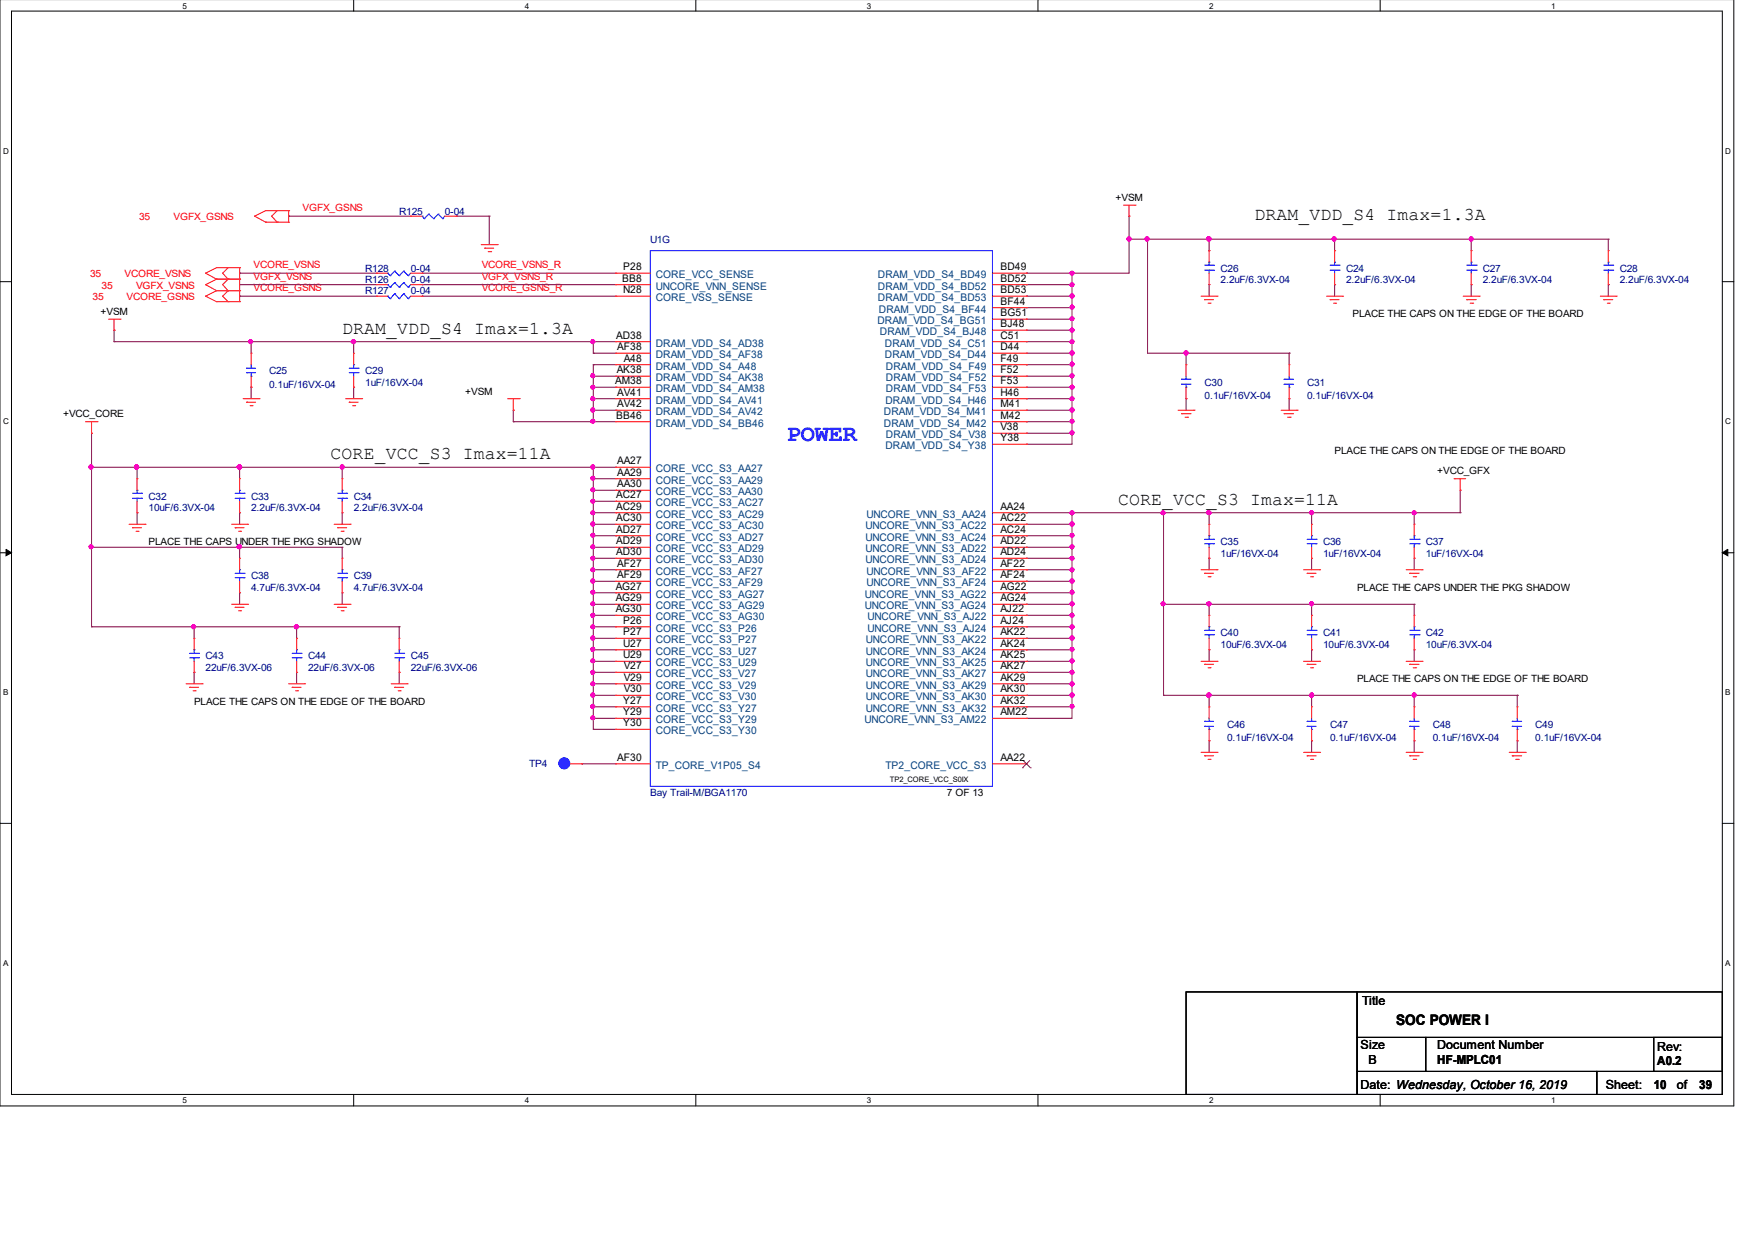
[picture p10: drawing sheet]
<svg xmlns="http://www.w3.org/2000/svg" width="297mm" height="210mm" viewBox="0 0 297 210" stroke-linecap="round" stroke-linejoin="round" font-family="sans-serif">
<defs><g id="words">
<text font-size="4" fill="#00f" x="133.2" y="74.7">POWER</text>
<g font-size="3">
<text x="212.3" y="37.2">DRAM_VDD_S4 Imax=1.3A</text>
<text x="57.9" y="56.5">DRAM_VDD_S4 Imax=1.3A</text>
<text x="56" y="77.7">CORE_VCC_S3 Imax=11A</text>
<text x="189.2" y="85.4">CORE_VCC_S3 Imax=11A</text>
</g>
<text font-size="2.5" x="236.3" y="173.5">SOC POWER I</text>
<g font-size="2.1">
<text x="230.5" y="170.2">Title</text>
<text x="230.3" y="177.6">Size</text>
<text x="243.2" y="177.6">Document Number</text>
<text x="280.5" y="178">Rev:</text>
<text x="230.3" y="184.3">Date: Wednesday, October 16, 2019</text>
<text x="231.6" y="180.1">B</text>
<text x="243.2" y="180.2">HF-MPLC01</text>
<text x="271.8" y="184.3">Sheet:</text>
<text x="279.9" y="184.4">10</text>
<text x="280.5" y="180.4">A0.2</text>
<text x="283.8" y="184.3">of</text>
<text x="287.6" y="184.4">39</text>
</g>
<g font-size="1.8">
<text x="105.3" y="47.7">BB8</text>
<text x="105.5" y="45.7">P28</text>
<text x="169.3" y="45.7">BD49</text>
<text x="169.3" y="47.7">BD52</text>
<text x="105.5" y="49.6">N28</text>
<text x="169.3" y="49.6">BD53</text>
<text x="169.3" y="51.6">BF44</text>
<text x="169.3" y="53.5">BG51</text>
<text x="104.3" y="57.3">AD38</text>
<text x="104.5" y="59.3">AF38</text>
<text x="169.3" y="55.4">BJ48</text>
<text x="169.3" y="57.3">C51</text>
<text x="169.3" y="59.3">D44</text>
<text x="104.1" y="65">AM38</text>
<text x="104.4" y="63.2">AK38</text>
<text x="105.6" y="61.2">A48</text>
<text x="169.3" y="61.2">F49</text>
<text x="169.3" y="63.2">F52</text>
<text x="169.3" y="65">F53</text>
<text x="104.3" y="70.9">BB46</text>
<text x="104.5" y="67">AV41</text>
<text x="104.5" y="68.9">AV42</text>
<text x="169.3" y="67">H46</text>
<text x="169.3" y="68.9">M41</text>
<text x="169.3" y="70.9">M42</text>
<text x="169.3" y="72.8">V38</text>
<text x="169.3" y="74.7">Y38</text>
<text x="104.5" y="78.6">AA27</text>
<text x="104.5" y="80.5">AA29</text>
<text x="104.5" y="82.5">AA30</text>
<text x="104.3" y="84.3">AC27</text>
<text x="104.3" y="86.3">AC29</text>
<text x="104.3" y="88.2">AC30</text>
<text x="169.3" y="86.3">AA24</text>
<text x="169.3" y="88.2">AC22</text>
<text x="104.3" y="90.2">AD27</text>
<text x="104.3" y="92.1">AD29</text>
<text x="104.3" y="94">AD30</text>
<text x="104.5" y="95.9">AF27</text>
<text x="169.3" y="92.1">AD22</text>
<text x="169.3" y="94">AD24</text>
<text x="169.3" y="95.9">AF22</text>
<text x="169.3" y="90.2">AC24</text>
<text x="104.2" y="99.8">AG27</text>
<text x="104.2" y="101.8">AG29</text>
<text x="104.5" y="97.9">AF29</text>
<text x="169.3" y="97.9">AF24</text>
<text x="169.3" y="99.8">AG22</text>
<text x="169.3" y="101.8">AG24</text>
<text x="104.2" y="103.6">AG30</text>
<text x="105.5" y="105.6">P26</text>
<text x="105.5" y="107.5">P27</text>
<text x="169.3" y="103.6">AJ22</text>
<text x="169.3" y="105.6">AJ24</text>
<text x="169.3" y="107.5">AK22</text>
<text x="105.5" y="109.5">U27</text>
<text x="105.5" y="111.4">U29</text>
<text x="105.6" y="113.3">V27</text>
<text x="169.3" y="109.5">AK24</text>
<text x="169.3" y="111.4">AK25</text>
<text x="169.3" y="113.3">AK27</text>
<text x="105.5" y="119.1">Y27</text>
<text x="105.6" y="115.2">V29</text>
<text x="105.6" y="117.2">V30</text>
<text x="169.3" y="115.2">AK29</text>
<text x="169.3" y="117.2">AK30</text>
<text x="169.3" y="119.1">AK32</text>
<text x="105.5" y="121.1">Y29</text>
<text x="105.5" y="123">Y30</text>
<text x="169.3" y="121.1">AM22</text>
<text x="104.5" y="128.8">AF30</text>
<text x="169.3" y="128.8">AA22</text>
</g>
<g font-size="1.8" fill="#004080">
<text x="111" y="47.1">CORE_VCC_SENSE</text>
<text x="148.6" y="47.1">DRAM_VDD_S4_BD49</text>
<text x="111" y="51">CORE_VSS_SENSE</text>
<text x="111" y="49">UNCORE_VNN_SENSE</text>
<text x="148.6" y="49">DRAM_VDD_S4_BD52</text>
<text x="148.6" y="51">DRAM_VDD_S4_BD53</text>
<text x="148.8" y="52.9">DRAM_VDD_S4_BF44</text>
<text x="111" y="58.7">DRAM_VDD_S4_AD38</text>
<text x="148.5" y="54.9">DRAM_VDD_S4_BG51</text>
<text x="148.9" y="56.7">DRAM_VDD_S4_BJ48</text>
<text x="149.8" y="58.7">DRAM_VDD_S4_C51</text>
<text x="111" y="62.6">DRAM_VDD_S4_A48</text>
<text x="111" y="60.6">DRAM_VDD_S4_AF38</text>
<text x="111" y="64.5">DRAM_VDD_S4_AK38</text>
<text x="149.8" y="60.6">DRAM_VDD_S4_D44</text>
<text x="149.9" y="62.6">DRAM_VDD_S4_F49</text>
<text x="149.9" y="64.5">DRAM_VDD_S4_F52</text>
<text x="111" y="66.4">DRAM_VDD_S4_AM38</text>
<text x="111" y="68.3">DRAM_VDD_S4_AV41</text>
<text x="111" y="70.3">DRAM_VDD_S4_AV42</text>
<text x="149.6" y="70.3">DRAM_VDD_S4_M41</text>
<text x="149.9" y="68.3">DRAM_VDD_S4_H46</text>
<text x="149.9" y="66.4">DRAM_VDD_S4_F53</text>
<text x="111" y="72.2">DRAM_VDD_S4_BB46</text>
<text x="149.6" y="72.2">DRAM_VDD_S4_M42</text>
<text x="149.9" y="76">DRAM_VDD_S4_Y38</text>
<text x="149.9" y="74.2">DRAM_VDD_S4_V38</text>
<text x="111" y="79.9">CORE_VCC_S3_AA27</text>
<text x="111" y="81.9">CORE_VCC_S3_AA29</text>
<text x="111" y="83.8">CORE_VCC_S3_AA30</text>
<text x="111" y="85.7">CORE_VCC_S3_AC27</text>
<text x="111" y="87.6">CORE_VCC_S3_AC29</text>
<text x="111" y="89.6">CORE_VCC_S3_AC30</text>
<text x="146.5" y="89.6">UNCORE_VNN_S3_AC22</text>
<text x="146.6" y="87.6">UNCORE_VNN_S3_AA24</text>
<text x="111" y="91.5">CORE_VCC_S3_AD27</text>
<text x="111" y="93.5">CORE_VCC_S3_AD29</text>
<text x="111" y="95.3">CORE_VCC_S3_AD30</text>
<text x="146.5" y="93.5">UNCORE_VNN_S3_AD22</text>
<text x="146.5" y="95.3">UNCORE_VNN_S3_AD24</text>
<text x="146.5" y="91.5">UNCORE_VNN_S3_AC24</text>
<text x="111" y="97.3">CORE_VCC_S3_AF27</text>
<text x="111" y="99.2">CORE_VCC_S3_AF29</text>
<text x="111" y="101.2">CORE_VCC_S3_AG27</text>
<text x="146.4" y="101.2">UNCORE_VNN_S3_AG22</text>
<text x="146.6" y="97.3">UNCORE_VNN_S3_AF22</text>
<text x="146.6" y="99.2">UNCORE_VNN_S3_AF24</text>
<text x="111" y="103.1">CORE_VCC_S3_AG29</text>
<text x="111" y="105">CORE_VCC_S3_AG30</text>
<text x="111" y="106.9">CORE_VCC_S3_P26</text>
<text x="146.4" y="103.1">UNCORE_VNN_S3_AG24</text>
<text x="146.8" y="105">UNCORE_VNN_S3_AJ22</text>
<text x="146.8" y="106.9">UNCORE_VNN_S3_AJ24</text>
<text x="111" y="108.9">CORE_VCC_S3_P27</text>
<text x="111" y="110.8">CORE_VCC_S3_U27</text>
<text x="111" y="112.8">CORE_VCC_S3_U29</text>
<text x="146.6" y="108.9">UNCORE_VNN_S3_AK22</text>
<text x="146.6" y="110.8">UNCORE_VNN_S3_AK24</text>
<text x="146.6" y="112.8">UNCORE_VNN_S3_AK25</text>
<text x="111" y="114.7">CORE_VCC_S3_V27</text>
<text x="111" y="116.6">CORE_VCC_S3_V29</text>
<text x="111" y="118.5">CORE_VCC_S3_V30</text>
<text x="146.6" y="114.7">UNCORE_VNN_S3_AK27</text>
<text x="146.6" y="116.6">UNCORE_VNN_S3_AK29</text>
<text x="146.6" y="118.5">UNCORE_VNN_S3_AK30</text>
<text x="111" y="120.5">CORE_VCC_S3_Y27</text>
<text x="111" y="122.4">CORE_VCC_S3_Y29</text>
<text x="111" y="124.3">CORE_VCC_S3_Y30</text>
<text x="146.3" y="122.4">UNCORE_VNN_S3_AM22</text>
<text x="146.6" y="120.5">UNCORE_VNN_S3_AK32</text>
<text x="111" y="130.1">TP_CORE_V1P05_S4</text>
<text x="149.9" y="130.1">TP2_CORE_VCC_S3</text>
</g>
<g font-size="1.7" fill="#f00">
<text x="51.2" y="35.7">VGFX_GSNS</text>
<text x="23.5" y="37.3">35</text>
<text x="29.4" y="37.3">VGFX_GSNS</text>
<text x="15.2" y="46.9">35</text>
<text x="21.1" y="46.9">VCORE_VSNS</text>
<text x="42.9" y="45.4">VCORE_VSNS</text>
<text x="42.9" y="47.3">VGFX_VSNS</text>
<text x="81.5" y="45.4">VCORE_VSNS_R</text>
<text x="81.5" y="47.3">VGFX_VSNS_R</text>
<text x="15.7" y="50.8">35</text>
<text x="17.2" y="48.9">35</text>
<text x="21.4" y="50.8">VCORE_GSNS</text>
<text x="23" y="48.9">VGFX_VSNS</text>
<text x="42.9" y="49.3">VCORE_GSNS</text>
<text x="81.5" y="49.3">VCORE_GSNS_R</text>
</g>
<g font-size="1.7">
<text x="188.8" y="34">+VSM</text>
<text x="17" y="53.3">+VSM</text>
<text x="228.9" y="53.7">PLACE THE CAPS ON THE EDGE OF THE BOARD</text>
<text x="10.7" y="70.6">+VCC_CORE</text>
<text x="78.7" y="66.8">+VSM</text>
<text x="225.9" y="76.8">PLACE THE CAPS ON THE EDGE OF THE BOARD</text>
<text x="243.2" y="80.3">+VCC_GFX</text>
<text x="25.1" y="92.3">PLACE THE CAPS UNDER THE PKG SHADOW</text>
<text x="229.7" y="100">PLACE THE CAPS UNDER THE PKG SHADOW</text>
<text x="32.9" y="119.3">PLACE THE CAPS ON THE EDGE OF THE BOARD</text>
<text x="229.7" y="115.4">PLACE THE CAPS ON THE EDGE OF THE BOARD</text>
<text x="160.3" y="134.7">7 OF 13</text>
</g>
<g font-size="1.7" fill="#000080">
<text x="67.6" y="36.3">R125</text>
<text x="75.3" y="36.3">0-04</text>
<text x="110.1" y="41.2">U1G</text>
<text x="61.8" y="46">R128</text>
<text x="61.8" y="47.9">R126</text>
<text x="69.5" y="46">0-04</text>
<text x="69.5" y="47.9">0-04</text>
<text x="206.6" y="46">C26</text>
<text x="206.6" y="47.9">2.2uF/6.3VX-04</text>
<text x="227.8" y="46">C24</text>
<text x="227.8" y="47.9">2.2uF/6.3VX-04</text>
<text x="251" y="46">C27</text>
<text x="251" y="47.9">2.2uF/6.3VX-04</text>
<text x="274.2" y="46">C28</text>
<text x="274.2" y="47.9">2.2uF/6.3VX-04</text>
<text x="61.8" y="49.8">R127</text>
<text x="69.5" y="49.8">0-04</text>
<text x="45.6" y="63.3">C25</text>
<text x="45.6" y="65.6">0.1uF/16VX-04</text>
<text x="61.8" y="63.3">C29</text>
<text x="61.8" y="65.3">1uF/16VX-04</text>
<text x="203.9" y="65.3">C30</text>
<text x="221.2" y="65.3">C31</text>
<text x="203.9" y="67.6">0.1uF/16VX-04</text>
<text x="221.2" y="67.6">0.1uF/16VX-04</text>
<text x="25.1" y="84.6">C32</text>
<text x="25.1" y="86.5">10uF/6.3VX-04</text>
<text x="42.5" y="84.6">C33</text>
<text x="42.5" y="86.5">2.2uF/6.3VX-04</text>
<text x="59.9" y="84.6">C34</text>
<text x="59.9" y="86.5">2.2uF/6.3VX-04</text>
<text x="206.6" y="92.3">C35</text>
<text x="206.6" y="94.2">1uF/16VX-04</text>
<text x="223.9" y="92.3">C36</text>
<text x="223.9" y="94.2">1uF/16VX-04</text>
<text x="241.3" y="92.3">C37</text>
<text x="241.3" y="94.2">1uF/16VX-04</text>
<text x="42.5" y="98.1">C38</text>
<text x="42.5" y="100">4.7uF/6.3VX-04</text>
<text x="59.9" y="98.1">C39</text>
<text x="59.9" y="100">4.7uF/6.3VX-04</text>
<text x="206.6" y="107.7">C40</text>
<text x="223.9" y="107.7">C41</text>
<text x="241.3" y="107.7">C42</text>
<text x="34.8" y="111.6">C43</text>
<text x="34.8" y="113.6">22uF/6.3VX-06</text>
<text x="52.2" y="111.6">C44</text>
<text x="52.2" y="113.6">22uF/6.3VX-06</text>
<text x="69.5" y="111.6">C45</text>
<text x="69.5" y="113.6">22uF/6.3VX-06</text>
<text x="206.6" y="109.7">10uF/6.3VX-04</text>
<text x="223.9" y="109.7">10uF/6.3VX-04</text>
<text x="241.3" y="109.7">10uF/6.3VX-04</text>
<text x="207.7" y="123.2">C46</text>
<text x="207.7" y="125.5">0.1uF/16VX-04</text>
<text x="225.1" y="123.2">C47</text>
<text x="225.1" y="125.5">0.1uF/16VX-04</text>
<text x="242.5" y="123.2">C48</text>
<text x="242.5" y="125.5">0.1uF/16VX-04</text>
<text x="259.8" y="123.2">C49</text>
<text x="259.8" y="125.5">0.1uF/16VX-04</text>
<text x="89.6" y="129.9">TP4</text>
<text x="110.1" y="134.7">Bay Trail-M/BGA1170</text>
</g>
<g font-size="1.4">
<text x="30.9" y="1.5">5</text>
<text x="88.8" y="1.5">4</text>
<text x="146.7" y="1.5">3</text>
<text x="204.6" y="1.5">2</text>
<text x="262.6" y="1.5">1</text>
<text x=".5" y="26">D</text>
<text x="292" y="26">D</text>
<text x=".5" y="71.8">C</text>
<text x="292" y="71.8">C</text>
<text x=".5" y="117.7">B</text>
<text x="292" y="117.7">B</text>
<text x=".5" y="163.5">A</text>
<text x="292" y="163.5">A</text>
<text x="30.9" y="186.8">5</text>
<text x="88.8" y="186.8">4</text>
<text x="146.7" y="186.8">3</text>
<text x="204.6" y="186.8">2</text>
<text x="262.6" y="186.8">1</text>
</g>
<text font-size="1.3" x="150.6" y="132.4">TP2_CORE_VCC_S0IX</text>
</g></defs>
<path d="M0 -.1v187.3h293.5v-187.3M1.9 1.9h289.6v183.4h-289.6z" fill="none" stroke="#000" stroke-width=".17"/>
<g fill="#fff">
<path d="M30.9 .2h.7v1.4h-.7z"/>
<path d="M30.9 185.5h.7v1.5h-.7z"/>
</g>
<path d="M59.9 -.1v2M59.9 185.3v1.9" fill="none" stroke="#000" stroke-width=".17"/>
<g fill="#fff">
<path d="M88.8 .2h.7v1.4h-.7z"/>
<path d="M88.8 185.5h.7v1.5h-.7z"/>
</g>
<path d="M117.8 -.1v2M117.8 185.3v1.9" fill="none" stroke="#000" stroke-width=".17"/>
<g fill="#fff">
<path d="M146.7 .2h.7v1.4h-.7z"/>
<path d="M146.7 185.5h.7v1.5h-.7z"/>
</g>
<path d="M175.7 -.1v2M175.7 185.3v1.9" fill="none" stroke="#000" stroke-width=".17"/>
<g fill="#fff">
<path d="M204.6 .2h.7v1.4h-.7z"/>
<path d="M204.6 185.5h.7v1.5h-.7z"/>
</g>
<path d="M233.6 -.1v2M233.6 185.3v1.9" fill="none" stroke="#000" stroke-width=".17"/>
<g fill="#fff">
<path d="M262.6 .2h.6v1.4h-.6z"/>
<path d="M262.6 185.5h.6v1.5h-.6z"/>
<path d="M.5 24.7h.9v1.5h-.9z"/>
<path d="M292 24.7h.9v1.5h-.9z"/>
<path d="M.5 70.5h.9v1.5h-.9z"/>
<path d="M292 70.5h.9v1.5h-.9z"/>
</g>
<path d="M0 47.7h1.9M291.5 47.7h2" fill="none" stroke="#000" stroke-width=".17"/>
<g fill="#fff">
<path d="M.5 116.4h.9v1.5h-.9z"/>
<path d="M292 116.4h.9v1.5h-.9z"/>
</g>
<path d="M0 93.6h1.9M291.5 93.6h2" fill="none" stroke="#000" stroke-width=".17"/>
<path d="M1 93l.9 .6-.9 .5zM291.5 93.6l.9-.6v1.1z" fill="#000" stroke="#000" stroke-width=".17"/>
<g fill="#fff">
<path d="M.5 162.2h.9v1.5h-.9z"/>
<path d="M292 162.2h.9v1.5h-.9z"/>
</g>
<path d="M0 139.4h1.9M291.5 139.4h2M200.7 167.9h29v17.4h-29zM229.7 175.6h11.6v5.8h-11.6zM229.7 167.9h61.8v7.7h-61.8zM241.3 175.6h50.2v5.8h-50.2zM279.9 175.6h11.6v5.8h-11.6zM229.7 181.4h40.6v3.9h-40.6zM270.3 181.4h21.2v3.9h-21.2z" fill="none" stroke="#000" stroke-width=".17"/>
<g fill="none" stroke="#800040" stroke-width=".17">
<path d="M48.9 36.6h.1M48.9 36.6h20.6M77.2 36.6h.1M77.2 36.6h5.6M82.8 36.6h.1M82.8 36.6v4.8M191.1 36.6h.1M191.1 36.6v9.6h-17.4M19.3 57.8h.1M19.3 55.9h.1M19.3 57.8h84.9M19.3 55.9v1.9"/>
<path d="M40.6 50.1h.1M40.6 46.2h.1M40.6 48.2h.1M40.6 46.2h23.2M40.6 48.2h23.2M40.6 50.1h23.2M42.5 57.8h.1M42.5 57.8v2M59.9 57.8h.1M59.9 57.8v2M71.5 46.2h.1M71.5 50.1h.1"/>
<path d="M71.5 48.2h.1M71.5 46.2h32.7M71.5 48.2h32.7M71.5 50.1h32.7M100.4 59.8h.1M100.4 57.8h.1M100.4 59.8h3.8M100.4 57.8v2M173.7 46.2h.1M173.7 48.2h.1M173.7 50.1h.1M173.7 52.1h.1"/>
<path d="M173.7 54h.1M173.7 55.9h.1M173.7 57.8h.1M173.7 59.8h.1M173.7 48.2h7.7M173.7 50.1h7.7M173.7 52.1h7.7M173.7 54h7.7M173.7 55.9h7.7M173.7 57.8h7.7M173.7 59.8h7.7M181.4 46.2h.1"/>
<path d="M181.4 55.9h.1M181.4 59.8h.1M181.4 48.2h.1M181.4 50.1h.1M181.4 52.1h.1M181.4 54h.1M181.4 57.8h.1M181.4 46.2v29h-7.7M191.1 40.5h.1M191.1 40.5h81.1M194.2 40.5h.1M194.2 40.5v19.3h24"/>
<path d="M200.7 59.8h.1M200.7 59.8v1.9M204.6 48.2h.1M204.6 40.5h.1M204.6 42.4h.1M204.6 40.5v1.9M204.6 48.2v1.9M218.2 59.8h.1M218.2 59.8v1.9M225.9 48.2h.1M225.9 40.5h.1M225.9 42.4h.1"/>
<path d="M225.9 40.5v1.9M225.9 48.2v1.9M249 48.2h.1M249 40.5h.1M249 40.5v1.9M249 48.2v1.9M272.2 48.2h.1M272.2 40.5h.1M272.2 40.5v1.9M272.2 48.2v1.9M15.5 79.1h.1M15.5 73.3h.1"/>
<path d="M15.5 79.1h88.7M15.5 73.3v32.8M23.2 79.1h.1M23.2 79.1v1.9M40.6 79.1h.1M40.6 79.1v1.9M42.5 65.5h.1M42.5 65.5v2M57.9 79.1h.1M57.9 79.1v1.9M59.9 65.5h.1M59.9 65.5v2"/>
<path d="M86.9 71.4h.1M86.9 69.4h.1M86.9 71.4h17.3M86.9 69.4v2M100.4 69.4h.1M100.4 71.4h.1M100.4 79.1h.1M100.4 65.5h.1M100.4 61.7h.1M100.4 63.7h.1M100.4 67.5h.1M100.4 61.7h3.8"/>
<path d="M100.4 63.7h3.8M100.4 65.5h3.8M100.4 67.5h3.8M100.4 69.4h3.8M100.4 61.7v9.7M100.4 79.1v44.4M173.7 61.7h.1M173.7 63.7h.1M173.7 65.5h.1M173.7 67.5h.1M173.7 69.4h.1M173.7 71.4h.1"/>
<path d="M173.7 73.3h.1M173.7 75.2h.1M173.7 61.7h7.7M173.7 63.7h7.7M173.7 65.5h7.7M173.7 67.5h7.7M173.7 69.4h7.7M173.7 71.4h7.7M173.7 73.3h7.7M181.4 69.4h.1M181.4 61.7h.1M181.4 63.7h.1"/>
<path d="M181.4 65.5h.1M181.4 67.5h.1M181.4 71.4h.1M181.4 73.3h.1M200.7 67.5h.1M200.7 67.5v1.9M218.2 67.5h.1M218.2 67.5v1.9M15.5 92.6h.1M15.5 92.6h42.4M23.2 86.8h.1M23.2 86.8v1.9"/>
<path d="M40.6 86.8h.1M40.6 92.6h.1M40.6 86.8v1.9M40.6 92.6v1.9M57.9 86.8h.1M57.9 92.6h.1M57.9 86.8v1.9M57.9 92.6v1.9M100.4 96.4h.1M100.4 92.6h.1M100.4 81h.1M100.4 90.7h.1"/>
<path d="M100.4 88.7h.1M100.4 94.5h.1M100.4 84.9h.1M100.4 83h.1M100.4 86.8h.1M100.4 98.4h.1M100.4 86.8h3.8M100.4 88.7h3.8M100.4 90.7h3.8M100.4 92.6h3.8M100.4 94.5h3.8M100.4 96.4h3.8"/>
<path d="M100.4 98.4h3.8M100.4 81h3.8M100.4 83h3.8M100.4 84.9h3.8M173.7 86.8h.1M173.7 88.7h.1M173.7 90.7h.1M173.7 92.6h.1M173.7 94.5h.1M173.7 96.4h.1M173.7 98.4h.1M173.7 86.8h73.4"/>
<path d="M173.7 88.7h7.7M173.7 90.7h7.7M173.7 92.6h7.7M173.7 94.5h7.7M173.7 96.4h7.7M173.7 98.4h7.7M181.4 86.8h.1M181.4 88.7h.1M181.4 90.7h.1M181.4 92.6h.1M181.4 94.5h.1M181.4 96.4h.1"/>
<path d="M181.4 98.4h.1M181.4 86.8v34.8h-7.7M196.9 86.8h.1M196.9 86.8v30.9M204.6 86.8h.1M204.6 94.5h.1M204.6 86.8v1.9M204.6 94.5v1.9M222 86.8h.1M222 94.5h.1M222 86.8v1.9M222 94.5v1.9"/>
<path d="M239.4 86.8h.1M239.4 94.5h.1M239.4 86.8v1.9M239.4 94.5v1.9M247.1 83h.1M247.1 86.8h.1M247.1 83v3.8M15.5 106.1h.1M15.5 106.1h52.1M32.9 106.1h.1M32.9 113.8h.1M32.9 106.1v1.9"/>
<path d="M32.9 113.8v2M40.6 100.3h.1M40.6 100.3v2M50.2 106.1h.1M50.2 113.8h.1M50.2 106.1v1.9M50.2 113.8v2M57.9 100.3h.1M57.9 100.3v2M67.6 106.1h.1M67.6 113.8h.1M67.6 106.1v1.9"/>
<path d="M67.6 113.8v2M100.4 106.1h.1M100.4 113.8h.1M100.4 111.9h.1M100.4 110h.1M100.4 119.6h.1M100.4 117.7h.1M100.4 115.8h.1M100.4 104.2h.1M100.4 102.3h.1M100.4 100.3h.1M100.4 108h.1"/>
<path d="M100.4 117.7h3.8M100.4 102.3h3.8M100.4 119.6h3.8M100.4 115.8h3.8M100.4 113.8h3.8M100.4 111.9h3.8M100.4 110h3.8M100.4 108h3.8M100.4 106.1h3.8M100.4 104.2h3.8M100.4 100.3h3.8M173.7 119.6h.1"/>
<path d="M173.7 117.7h.1M173.7 115.8h.1M173.7 113.8h.1M173.7 111.9h.1M173.7 110h.1M173.7 108h.1M173.7 106.1h.1M173.7 104.2h.1M173.7 102.3h.1M173.7 100.3h.1M173.7 117.7h7.7M173.7 102.3h7.7"/>
<path d="M173.7 119.6h7.7M173.7 115.8h7.7M173.7 113.8h7.7M173.7 111.9h7.7M173.7 110h7.7M173.7 108h7.7M173.7 106.1h7.7M173.7 104.2h7.7M173.7 100.3h7.7M181.4 119.6h.1M181.4 117.7h.1M181.4 115.8h.1"/>
<path d="M181.4 113.8h.1M181.4 111.9h.1M181.4 110h.1M181.4 108h.1M181.4 106.1h.1M181.4 104.2h.1M181.4 102.3h.1M181.4 100.3h.1M196.9 102.3h.1M196.9 117.7h.1M196.9 117.7h59.9M196.9 102.3h42.5"/>
<path d="M204.6 102.3h.1M204.6 110h.1M204.6 117.7h.1M204.6 102.3v1.9M204.6 110v1.9M204.6 117.7v1.9M222 117.7h.1M222 102.3h.1M222 110h.1M222 102.3v1.9M222 110v1.9M222 117.7v1.9"/>
<path d="M239.4 102.3h.1M239.4 110h.1M239.4 117.7h.1M239.4 102.3v1.9M239.4 110v1.9M239.4 117.7v1.9M256.8 117.7h.1M256.8 117.7v1.9M98.5 129.3h.1M98.5 129.3h5.7M100.4 121.6h.1M100.4 123.5h.1"/>
<path d="M100.4 121.6h3.8M100.4 123.5h3.8M173.7 121.6h.1M204.6 125.4h.1M204.6 125.4v2M222 125.4h.1M222 125.4v2M239.4 125.4h.1M239.4 125.4v2M256.8 125.4h.1M256.8 125.4v2"/>
</g>
<g fill="#f0f" stroke="#f0f" stroke-width=".17">
<circle cx="191.1" cy="40.4" r=".36"/>
<circle cx="249" cy="40.4" r=".36"/>
<circle cx="204.6" cy="117.7" r=".38"/>
<circle cx="222" cy="117.7" r=".36"/>
<circle cx="196.8" cy="102.2" r=".34"/>
<circle cx="196.8" cy="86.8" r=".34"/>
<circle cx="222" cy="102.2" r=".34"/>
<circle cx="204.6" cy="102.2" r=".36"/>
<circle cx="204.6" cy="86.8" r=".36"/>
<circle cx="222" cy="86.8" r=".34"/>
<circle cx="181.4" cy="86.8" r=".34"/>
<circle cx="181.4" cy="63.6" r=".34"/>
<circle cx="181.4" cy="59.7" r=".36"/>
<circle cx="181.4" cy="50.1" r=".36"/>
<circle cx="181.4" cy="48.2" r=".34"/>
<circle cx="181.4" cy="52" r=".34"/>
<circle cx="181.4" cy="55.9" r=".34"/>
<circle cx="181.4" cy="53.9" r=".34"/>
<circle cx="181.4" cy="57.8" r=".34"/>
<circle cx="181.4" cy="61.7" r=".34"/>
<circle cx="181.4" cy="65.5" r=".34"/>
<circle cx="181.4" cy="69.4" r=".36"/>
<circle cx="181.4" cy="67.5" r=".34"/>
<circle cx="181.4" cy="73.3" r=".34"/>
<circle cx="181.4" cy="71.3" r=".34"/>
<circle cx="181.4" cy="90.6" r=".34"/>
<circle cx="181.4" cy="88.7" r=".36"/>
<circle cx="181.4" cy="92.6" r=".34"/>
<circle cx="181.4" cy="96.4" r=".34"/>
<circle cx="181.4" cy="94.5" r=".34"/>
<circle cx="181.4" cy="98.4" r=".36"/>
<circle cx="181.4" cy="119.6" r=".34"/>
<circle cx="181.4" cy="117.7" r=".36"/>
<circle cx="181.4" cy="115.8" r=".34"/>
<circle cx="181.4" cy="113.8" r=".34"/>
<circle cx="181.4" cy="111.9" r=".34"/>
<circle cx="181.4" cy="109.9" r=".34"/>
<circle cx="181.4" cy="108" r=".36"/>
<circle cx="181.4" cy="106.1" r=".34"/>
<circle cx="181.4" cy="104.2" r=".34"/>
<circle cx="181.4" cy="102.2" r=".34"/>
<circle cx="181.4" cy="100.3" r=".34"/>
<circle cx="181.4" cy="46.2" r=".34"/>
<circle cx="40.5" cy="79.1" r=".38"/>
<circle cx="23.1" cy="79.1" r=".36"/>
<circle cx="15.4" cy="79.1" r=".36"/>
<circle cx="15.4" cy="92.6" r=".34"/>
<circle cx="50.2" cy="106.1" r=".36"/>
<circle cx="32.8" cy="106.1" r=".34"/>
<circle cx="42.4" cy="57.8" r=".34"/>
<circle cx="100.3" cy="106.1" r=".34"/>
<circle cx="100.3" cy="98.4" r=".36"/>
<circle cx="100.3" cy="82.9" r=".34"/>
<circle cx="100.3" cy="81" r=".34"/>
<circle cx="100.3" cy="113.8" r=".34"/>
<circle cx="100.3" cy="90.6" r=".34"/>
<circle cx="100.3" cy="88.7" r=".36"/>
<circle cx="100.3" cy="96.4" r=".34"/>
<circle cx="100.3" cy="94.5" r=".34"/>
<circle cx="100.3" cy="86.8" r=".34"/>
<circle cx="100.3" cy="84.9" r=".34"/>
<circle cx="100.3" cy="119.6" r=".34"/>
<circle cx="100.3" cy="117.7" r=".36"/>
<circle cx="100.3" cy="104.2" r=".34"/>
<circle cx="100.3" cy="102.2" r=".34"/>
<circle cx="100.3" cy="109.9" r=".34"/>
<circle cx="100.3" cy="108" r=".36"/>
<circle cx="100.3" cy="63.6" r=".34"/>
<circle cx="100.3" cy="92.6" r=".34"/>
<circle cx="100.3" cy="100.3" r=".34"/>
<circle cx="100.3" cy="111.9" r=".34"/>
<circle cx="100.3" cy="115.8" r=".34"/>
<circle cx="100.3" cy="121.5" r=".34"/>
<circle cx="100.3" cy="79.1" r=".36"/>
<circle cx="57.9" cy="79.1" r=".36"/>
<circle cx="100.3" cy="71.3" r=".34"/>
<circle cx="100.3" cy="65.5" r=".34"/>
<circle cx="40.5" cy="92.6" r=".36"/>
<circle cx="100.3" cy="69.4" r=".36"/>
<circle cx="100.3" cy="67.5" r=".34"/>
<circle cx="194.1" cy="40.4" r=".36"/>
<circle cx="200.7" cy="59.7" r=".36"/>
<circle cx="239.3" cy="117.7" r=".36"/>
<circle cx="59.8" cy="57.8" r=".36"/>
<circle cx="100.3" cy="57.8" r=".34"/>
<circle cx="239.4" cy="86.8" r=".34"/>
<circle cx="225.8" cy="40.4" r=".36"/>
<circle cx="204.6" cy="40.4" r=".38"/>
</g>
<g fill="none" stroke="#f00" stroke-width=".17">
<path d="M43.1 36.6h.1M43.1 36.6l1.9 1M45 37.6h.1M45 37.6h3.9M46.9 35.7h.1M46.9 37.6h.1M46.9 35.7l-.9 .9 .9 1M48.9 35.7h.1M48.9 37.6h.1M48.9 35.7h-3.9l-1.9 .9M48.9 35.7v1.9M69.5 36.6h.1"/>
<path d="M69.5 36.6h2M75.3 36.6h1.9M77.2 36.6h.1M190.2 34.7h1.9M191.1 36.6h.1M191.1 34.7v1.9M192.1 34.7h.1M18.4 54h1.9M19.3 55.9h.1M19.3 54v1.9M20.3 54h.1M34.8 50.1h.1"/>
<path d="M34.8 46.2h.1M34.8 48.2h.1M34.8 50.1l1.9 1M34.8 46.2l1.9 1.1M34.8 48.2l1.9 1M36.7 51.1h.1M36.7 47.3h.1M36.7 49.2h.1M36.7 49.2l-1.9 .9M36.7 49.2h3.9M36.7 51.1h3.9M36.7 47.3h3.9"/>
<path d="M36.7 47.3l-1.9 .9M38.6 49.2h.1M38.6 51.1h.1M38.6 45.3h.1M38.6 47.3h.1M38.6 49.2l-.9 .9 .9 1M38.6 45.3l-.9 .9 .9 1.1M38.6 47.3l-.9 .9 .9 1M40.6 49.2h.1M40.6 51.1h.1M40.6 45.3h.1M40.6 47.3h.1"/>
<path d="M40.6 45.3v5.8M40.6 45.3h-3.9l-1.9 .9M42.5 59.8h.1M42.5 59.8v1.9M59.9 59.8h.1M59.9 59.8v1.9M63.8 46.2h.1M63.8 48.2h.1M63.8 50.1h.1M63.8 50.1h1.8M63.8 46.2h1.8M63.8 48.2h1.8"/>
<path d="M69.5 50.1h2M69.5 46.2h2M69.5 48.2h2M71.5 46.2h.1M71.5 48.2h.1M71.5 50.1h.1M81.4 41.4h2.8M82 42h.1M82 42h1.6M82.6 42.6h.5M83.1 42.6h.1M84.2 41.4h.1"/>
<path d="M104.2 50.1h.1M104.2 46.2h.1M104.2 57.8h.1M104.2 59.8h.1M104.2 48.2h.1M104.2 50.1h5.9M104.2 46.2h5.9M104.2 57.8h5.9M104.2 59.8h5.9M104.2 48.2h5.9M168 50.1h5.7M168 54h5.7"/>
<path d="M168 46.2h5.7M168 57.8h5.7M168 59.8h5.7M168 48.2h5.7M168 52.1h5.7M168 55.9h5.7M173.7 46.2h.1M173.7 48.2h.1M173.7 50.1h.1M173.7 52.1h.1M173.7 54h.1M173.7 55.9h.1"/>
<path d="M173.7 57.8h.1M173.7 59.8h.1M203.3 50.1h2.7M203.9 50.7h.1M203.9 50.7h1.5M204.5 51.3h.3M204.6 48.2h.1M204.6 42.4h.1M204.6 42.4v2M204.6 46.2v2M204.8 51.3h.1M206 50.1h.1"/>
<path d="M224.5 50.1h2.7M225.1 50.7h.1M225.1 50.7h1.6M225.7 51.3h.4M225.9 48.2h.1M225.9 42.4h.1M225.9 42.4v2M225.9 46.2v2M226.1 51.3h.1M227.2 50.1h.1M247.6 50.1h2.8M248.2 50.7h.1"/>
<path d="M248.2 50.7h1.7M248.8 51.3h.5M249 48.2h.1M249 42.4h.1M249 42.4v2M249 46.2v2M249.3 51.3h.1M250.4 50.1h.1M270.8 50.1h2.8M271.4 50.7h.1M271.4 50.7h1.6M272 51.3h.4"/>
<path d="M272.2 48.2h.1M272.2 42.4h.1M272.2 42.4v2M272.2 46.2v2M272.4 51.3h.1M273.6 50.1h.1M14.5 71.4h1.9M15.5 73.3h.1M15.5 71.4v1.9M16.4 71.4h.1M41.1 67.5h2.8M41.7 68.1h.1"/>
<path d="M41.7 68.1h1.6M42.3 68.7h.4M42.5 65.5h.1M42.5 63.7v1.8M42.7 68.7h.1M43.9 67.5h.1M58.5 67.5h2.7M59.1 68.1h.1M59.1 68.1h1.5M59.7 68.7h.3M59.9 65.5h.1M59.9 63.7v1.8"/>
<path d="M60 68.7h.1M61.2 67.5h.1M85.9 67.5h2M86.9 69.4h.1M86.9 67.5v1.9M87.9 67.5h.1M104.2 61.7h.1M104.2 79.1h.1M104.2 63.7h.1M104.2 65.5h.1M104.2 67.5h.1M104.2 69.4h.1"/>
<path d="M104.2 71.4h.1M104.2 67.5h5.9M104.2 71.4h5.9M104.2 69.4h5.9M104.2 61.7h5.9M104.2 79.1h5.9M104.2 63.7h5.9M104.2 65.5h5.9M168 67.5h5.7M168 71.4h5.7M168 69.4h5.7M168 61.7h5.7"/>
<path d="M168 63.7h5.7M168 65.5h5.7M168 73.3h5.7M168 75.2h5.7M173.7 61.7h.1M173.7 63.7h.1M173.7 65.5h.1M173.7 67.5h.1M173.7 69.4h.1M173.7 71.4h.1M173.7 73.3h.1M173.7 75.2h.1"/>
<path d="M199.4 69.4h2.7M200 70h.1M200 70h1.6M200.6 70.6h.4M200.7 61.7h.1M200.7 67.5h.1M200.7 61.7v2M200.7 65.5v2M201 70.6h.1M202.1 69.4h.1M216.8 69.4h2.7M217.3 70h.1"/>
<path d="M217.3 70h1.6M217.9 70.6h.5M218.2 61.7h.1M218.2 67.5h.1M218.2 61.7v2M218.2 65.5v2M218.4 70.6h.1M219.5 69.4h.1M21.8 88.7h2.8M22.4 89.3h.1M22.4 89.3h1.6M23 89.9h.4"/>
<path d="M23.2 86.8h.1M23.2 81h.1M23.2 81v2M23.2 84.9v1.9M23.4 89.9h.1M24.6 88.7h.1M39.2 88.7h2.7M39.8 89.3h.1M39.8 89.3h1.5M40.4 89.9h.3M40.6 86.8h.1M40.6 81h.1"/>
<path d="M40.6 94.5h.1M40.6 81v2M40.6 84.9v1.9M40.6 94.5v1.9M40.6 98.4v1.9M40.7 89.9h.1M41.9 88.7h.1M56.6 88.7h2.7M57.1 89.3h.1M57.1 89.3h1.6M57.7 89.9h.4M57.9 86.8h.1"/>
<path d="M57.9 81h.1M57.9 94.5h.1M57.9 81v2M57.9 84.9v1.9M57.9 94.5v1.9M57.9 98.4v1.9M58.1 89.9h.1M59.3 88.7h.1M104.2 81h.1M104.2 83h.1M104.2 84.9h.1M104.2 86.8h.1"/>
<path d="M104.2 88.7h.1M104.2 90.7h.1M104.2 92.6h.1M104.2 94.5h.1M104.2 96.4h.1M104.2 98.4h.1M104.2 81h5.9M104.2 88.7h5.9M104.2 96.4h5.9M104.2 86.8h5.9M104.2 83h5.9M104.2 84.9h5.9"/>
<path d="M104.2 92.6h5.9M104.2 94.5h5.9M104.2 90.7h5.9M104.2 98.4h5.9M168 88.7h5.7M168 96.4h5.7M168 86.8h5.7M168 92.6h5.7M168 94.5h5.7M168 90.7h5.7M168 98.4h5.7M173.7 86.8h.1"/>
<path d="M173.7 88.7h.1M173.7 92.6h.1M173.7 94.5h.1M173.7 96.4h.1M173.7 98.4h.1M173.7 90.7h.1M203.3 96.4h2.7M203.9 97h.1M203.9 97h1.5M204.5 97.6h.3M204.6 94.5h.1M204.6 88.7h.1"/>
<path d="M204.6 88.7v2M204.6 92.6v1.9M204.8 97.6h.1M206 96.4h.1M220.6 96.4h2.8M221.2 97h.1M221.2 97h1.6M221.8 97.6h.4M222 94.5h.1M222 88.7h.1M222 88.7v2M222 92.6v1.9"/>
<path d="M222.2 97.6h.1M223.4 96.4h.1M238 96.4h2.7M238.6 97h.1M238.6 97h1.6M239.2 97.6h.4M239.4 94.5h.1M239.4 88.7h.1M239.4 88.7v2M239.4 92.6v1.9M239.6 97.6h.1M240.7 96.4h.1"/>
<path d="M246.1 81h.1M246.1 81h2M247.1 83h.1M247.1 81v2M31.5 115.8h2.7M32.1 116.3h.1M32.1 116.3h1.5M32.7 116.9h.3M32.9 113.8h.1M32.9 108h.1M32.9 108v2M32.9 111.9v1.9"/>
<path d="M33 116.9h.1M34.2 115.8h.1M39.2 102.3h2.7M39.8 102.8h.1M39.8 102.8h1.5M40.4 103.4h.3M40.6 100.3h.1M40.7 103.4h.1M41.9 102.3h.1M48.9 115.8h2.7M49.4 116.3h.1M49.4 116.3h1.6"/>
<path d="M50 116.9h.4M50.2 113.8h.1M50.2 108h.1M50.2 108v2M50.2 111.9v1.9M50.4 116.9h.1M51.6 115.8h.1M56.6 102.3h2.7M57.1 102.8h.1M57.1 102.8h1.6M57.7 103.4h.4M57.9 100.3h.1"/>
<path d="M58.1 103.4h.1M59.3 102.3h.1M66.2 115.8h2.7M66.8 116.3h.1M66.8 116.3h1.5M67.4 116.9h.3M67.6 113.8h.1M67.6 108h.1M67.6 108v2M67.6 111.9v1.9M67.7 116.9h.1M68.9 115.8h.1"/>
<path d="M104.2 100.3h.1M104.2 102.3h.1M104.2 104.2h.1M104.2 106.1h.1M104.2 108h.1M104.2 110h.1M104.2 111.9h.1M104.2 113.8h.1M104.2 115.8h.1M104.2 117.7h.1M104.2 119.6h.1M104.2 111.9h5.9"/>
<path d="M104.2 102.3h5.9M104.2 115.8h5.9M104.2 100.3h5.9M104.2 104.2h5.9M104.2 106.1h5.9M104.2 108h5.9M104.2 110h5.9M104.2 113.8h5.9M104.2 117.7h5.9M104.2 119.6h5.9M168 111.9h5.7M168 102.3h5.7"/>
<path d="M168 115.8h5.7M168 100.3h5.7M168 104.2h5.7M168 106.1h5.7M168 108h5.7M168 110h5.7M168 113.8h5.7M168 117.7h5.7M168 119.6h5.7M173.7 100.3h.1M173.7 102.3h.1M173.7 104.2h.1"/>
<path d="M173.7 106.1h.1M173.7 108h.1M173.7 110h.1M173.7 111.9h.1M173.7 113.8h.1M173.7 115.8h.1M173.7 117.7h.1M173.7 119.6h.1M203.3 111.9h2.7M203.9 112.5h.1M203.9 112.5h1.5M204.5 113h.3"/>
<path d="M204.6 110h.1M204.6 104.2h.1M204.6 119.6h.1M204.6 104.2v1.9M204.6 108v2M204.6 119.6v2M204.8 113h.1M206 111.9h.1M220.6 111.9h2.8M221.2 112.5h.1M221.2 112.5h1.6M221.8 113h.4"/>
<path d="M222 119.6h.1M222 110h.1M222 104.2h.1M222 104.2v1.9M222 108v2M222 119.6v2M222.2 113h.1M223.4 111.9h.1M238 111.9h2.7M238.6 112.5h.1M238.6 112.5h1.6M239.2 113h.4"/>
<path d="M239.4 119.6h.1M239.4 110h.1M239.4 104.2h.1M239.4 104.2v1.9M239.4 108v2M239.4 119.6v2M239.6 113h.1M240.7 111.9h.1M256.8 119.6h.1M256.8 119.6v2M96.5 129.3h2M98.5 129.3h.1"/>
<path d="M104.2 129.3h.1M104.2 121.6h.1M104.2 123.5h.1M104.2 129.3h5.9M104.2 121.6h5.9M104.2 123.5h5.9M168 129.3h5.7M168 121.6h5.7M173.7 129.3h.1M173.7 121.6h.1M203.3 127.4h2.7M203.9 127.9h.1"/>
<path d="M203.9 127.9h1.5M204.5 128.5h.3M204.6 125.4h.1M204.6 123.5v1.9M204.8 128.5h.1M206 127.4h.1M220.6 127.4h2.8M221.2 127.9h.1M221.2 127.9h1.6M221.8 128.5h.4M222 125.4h.1M222 123.5v1.9"/>
<path d="M222.2 128.5h.1M223.4 127.4h.1M238 127.4h2.7M238.6 127.9h.1M238.6 127.9h1.6M239.2 128.5h.4M239.4 125.4h.1M239.4 123.5v1.9M239.6 128.5h.1M240.7 127.4h.1M255.4 127.4h2.7M255.9 127.9h.1"/>
<path d="M255.9 127.9h1.7M256.5 128.5h.5M256.8 125.4h.1M256.8 123.5v1.9M257 128.5h.1M258.1 127.4h.1"/>
</g>
<g fill="none" stroke="#00f" stroke-width=".17">
<path d="M71.5 36.6h.1M71.5 36.6l.3 .4M71.8 37h.1M72.6 36.3h.1M72.6 36.3l-.8 .7M72.6 36.3l.8 .7M73.4 37h.1M74.2 36.3h.1M74.2 36.3l.7 .7M74.2 36.3l-.8 .7M74.9 37h.1M75.3 36.6l-.4 .4"/>
<path d="M65.6 46.2h.1M65.6 48.2h.1M65.6 50.1h.1M65.6 46.2l.4 .5M65.6 48.2l.4 .4M65.6 50.1l.4 .5M66 46.7h.1M66 48.6h.1M66 50.6h.1M66.8 45.9h.1M66.8 47.9h.1M66.8 49.7h.1"/>
<path d="M66.8 45.9l-.8 .8M66.8 45.9l.8 .8M66.8 47.9l-.8 .7M66.8 47.9l.8 .7M66.8 49.7l-.8 .9M66.8 49.7l.8 .9M67.6 46.7h.1M67.6 48.6h.1M67.6 50.6h.1M68.3 45.9h.1M68.3 47.9h.1M68.3 49.7h.1"/>
<path d="M68.3 45.9l.8 .8M68.3 45.9l-.7 .8M68.3 47.9l.8 .7M68.3 47.9l-.7 .7M68.3 49.7l.8 .9M68.3 49.7l-.7 .9M69.1 46.7h.1M69.1 48.6h.1M69.1 50.6h.1M69.5 46.2l-.4 .5M69.5 48.2l-.4 .4M69.5 50.1l-.4 .5"/>
<path d="M110.1 42.4h57.9v90.7h-57.9zM203.9 44.9h1.5M203.9 45.7h1.5M204.6 44.4h.1M204.6 45.7h.1M204.6 44.4v.5M204.6 45.7v.5M205.4 44.9h.1M205.4 45.7h.1M225.1 44.9h1.6M225.1 45.7h1.6M225.9 44.4h.1"/>
<path d="M225.9 45.7h.1M225.9 44.4v.5M225.9 45.7v.5M226.7 44.9h.1M226.7 45.7h.1M248.2 44.9h1.7M248.2 45.7h1.7M249 44.4h.1M249 45.7h.1M249 44.4v.5M249 45.7v.5M249.9 44.9h.1"/>
<path d="M249.9 45.7h.1M271.4 44.9h1.6M271.4 45.7h1.6M272.2 44.4h.1M272.2 45.7h.1M272.2 44.4v.5M272.2 45.7v.5M273 44.9h.1M273 45.7h.1M41.7 63.1h.1M41.7 62.3h.1M41.7 62.3h1.6"/>
<path d="M41.7 63.1h1.6M42.5 63.7h.1M42.5 62.3h.1M42.5 61.7v.6M42.5 63.1v.6M59.1 62.3h1.5M59.1 63.1h1.5M59.9 61.7h.1M59.9 63.1h.1M59.9 61.7v.6M59.9 63.1v.6M60.6 62.3h.1"/>
<path d="M60.6 63.1h.1M200 65h.1M200 64.2h.1M200 65h1.6M200 64.2h1.6M200.7 65.5h.1M200.7 64.2h.1M200.7 63.7v.5M200.7 65v.5M217.3 65h.1M217.3 64.2h.1M217.3 65h1.6"/>
<path d="M217.3 64.2h1.6M218.2 65.5h.1M218.2 64.2h.1M218.2 63.7v.5M218.2 65v.5M22.4 83.5h1.6M22.4 84.3h1.6M23.2 83h.1M23.2 84.3h.1M23.2 83v.5M23.2 84.3v.6M24 83.5h.1"/>
<path d="M24 84.3h.1M39.8 83.5h1.5M39.8 84.3h1.5M39.8 97h1.5M39.8 97.8h1.5M40.6 83h.1M40.6 84.3h.1M40.6 96.4h.1M40.6 97.8h.1M40.6 83v.5M40.6 84.3v.6M40.6 96.4v.6"/>
<path d="M40.6 97.8v.6M41.3 83.5h.1M41.3 84.3h.1M41.3 97h.1M41.3 97.8h.1M57.1 83.5h1.6M57.1 84.3h1.6M57.1 97h1.6M57.1 97.8h1.6M57.9 83h.1M57.9 84.3h.1M57.9 96.4h.1"/>
<path d="M57.9 97.8h.1M57.9 83v.5M57.9 84.3v.6M57.9 96.4v.6M57.9 97.8v.6M58.7 83.5h.1M58.7 84.3h.1M58.7 97h.1M58.7 97.8h.1M203.9 91.3h1.5M203.9 92h1.5M204.6 90.7h.1"/>
<path d="M204.6 92h.1M204.6 90.7v.6M204.6 92v.6M205.4 91.3h.1M205.4 92h.1M221.2 91.3h1.6M221.2 92h1.6M222 90.7h.1M222 92h.1M222 90.7v.6M222 92v.6M222.8 91.3h.1"/>
<path d="M222.8 92h.1M238.6 91.3h1.6M238.6 92h1.6M239.4 90.7h.1M239.4 92h.1M239.4 90.7v.6M239.4 92v.6M240.2 91.3h.1M240.2 92h.1M32.1 110.6h1.5M32.1 111.4h1.5M32.9 110h.1"/>
<path d="M32.9 111.4h.1M32.9 110v.6M32.9 111.4v.5M33.6 110.6h.1M33.6 111.4h.1M49.4 110.6h1.6M49.4 111.4h1.6M50.2 110h.1M50.2 111.4h.1M50.2 110v.6M50.2 111.4v.5M51 110.6h.1"/>
<path d="M51 111.4h.1M66.8 110.6h1.5M66.8 111.4h1.5M67.6 110h.1M67.6 111.4h.1M67.6 110v.6M67.6 111.4v.5M68.3 110.6h.1M68.3 111.4h.1M203.9 106.7h1.5M203.9 107.5h1.5M204.6 106.1h.1"/>
<path d="M204.6 107.5h.1M204.6 106.1v.6M204.6 107.5v.5M205.4 106.7h.1M205.4 107.5h.1M221.2 106.7h1.6M221.2 107.5h1.6M222 106.1h.1M222 107.5h.1M222 106.1v.6M222 107.5v.5M222.8 106.7h.1"/>
<path d="M222.8 107.5h.1M238.6 106.7h1.6M238.6 107.5h1.6M239.4 106.1h.1M239.4 107.5h.1M239.4 106.1v.6M239.4 107.5v.5M240.2 106.7h.1M240.2 107.5h.1M203.9 123h.1M203.9 122.1h.1M203.9 123h1.5"/>
<path d="M203.9 122.1h1.5M204.6 123.5h.1M204.6 122.1h.1M204.6 121.6v.5M204.6 123v.5M221.2 123h.1M221.2 122.1h.1M221.2 123h1.6M221.2 122.1h1.6M222 123.5h.1M222 122.1h.1M222 121.6v.5"/>
<path d="M222 123v.5M238.6 123h.1M238.6 122.1h.1M238.6 123h1.6M238.6 122.1h1.6M239.4 123.5h.1M239.4 122.1h.1M239.4 121.6v.5M239.4 123v.5M255.9 123h.1M255.9 122.1h.1M255.9 123h1.7"/>
<path d="M255.9 122.1h1.7M256.8 123.5h.1M256.8 122.1h.1M256.8 121.6v.5M256.8 123v.5"/>
</g>
<path d="M173.1 130h.1M173.1 128.7l1.3 1.3M174.3 128.7l-1.2 1.3M174.4 130h.1" fill="none" stroke="#804000" stroke-width=".17"/>
<circle cx="95.5" cy="129.2" r=".93" fill="#00f" stroke="#00f" stroke-width=".17"/>
<use href="#words"/>
</svg>
